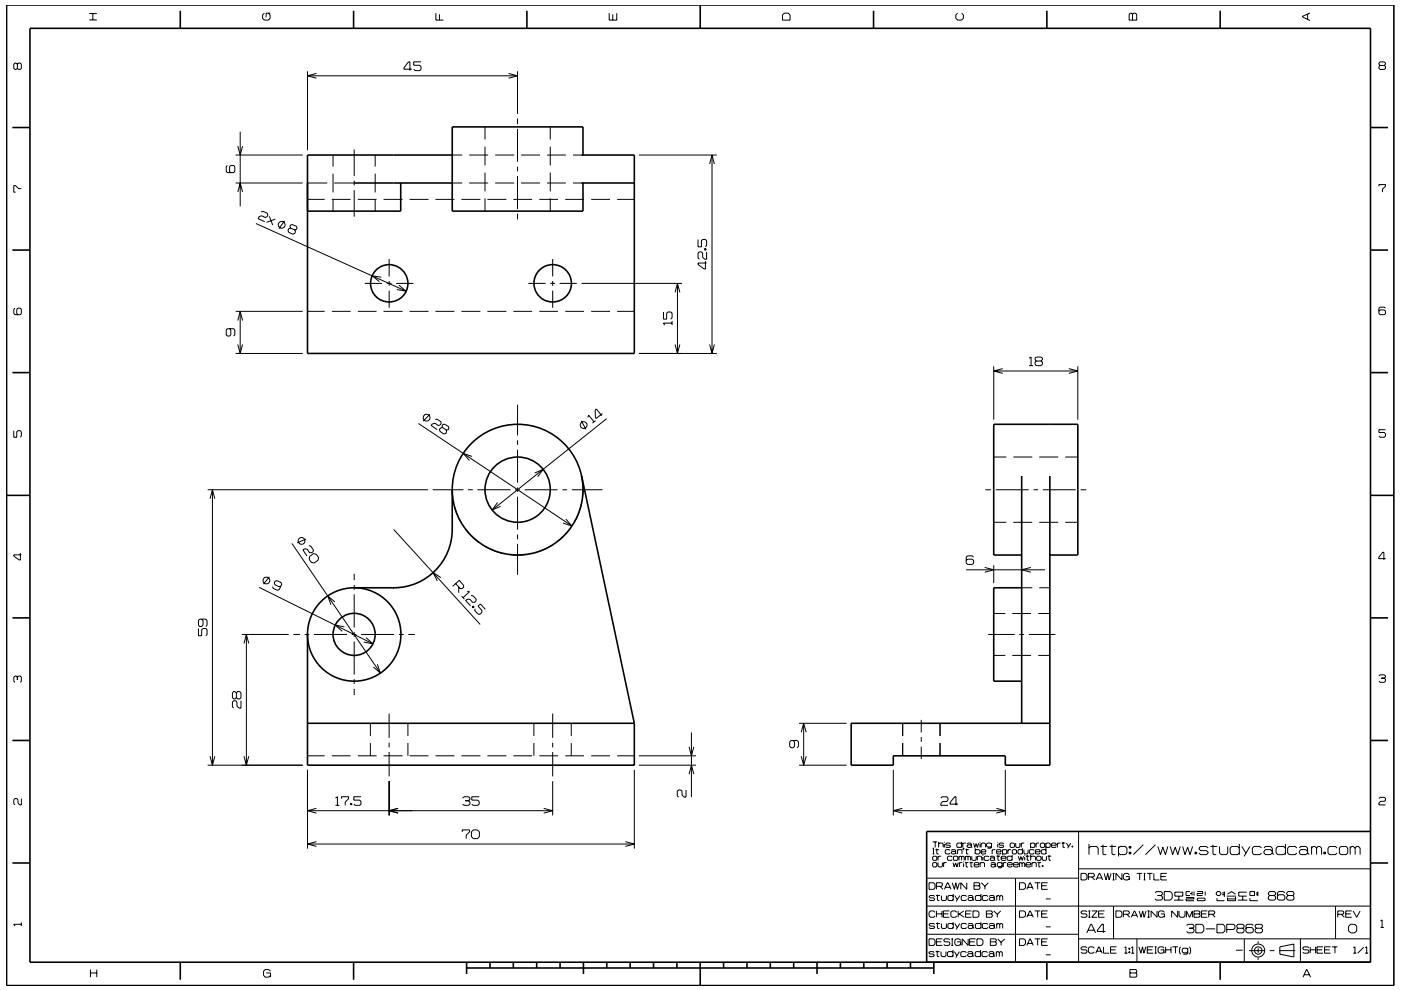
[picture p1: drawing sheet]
<svg xmlns="http://www.w3.org/2000/svg" width="297mm" height="210mm" viewBox="0 0 297 210" stroke-linecap="round" stroke-linejoin="round" font-family="sans-serif">
<g fill="none" stroke="#000" stroke-width=".21">
<path d="M3.7 13.6l-.3-.2h-.2l-.3 .2v.9l.3 .2 .5-.2M3.7 13.6l.2-.2h.4l.2 .2v.9l-.2 .2h-.4l-.2-.2M3.7 13.6v.9M18.9 4.2h1.6M18.9 2.9h1.6M19.7 2.9v1.3M56 2.8l-.3 .4v.7l.3 .4h.9l.4-.4v-.7l-.4-.4M57.3 2.8h-.9v.9M65.2 15.1v16.8M65.2 16.1h44.5M67.1 15.6l-1.9 .5 1.9 .5M87.3 14.7h-1.7v-.3l1-1.3h.3v1.9"/>
<path d="M89.3 13.1h-1.6v.7h1.3l.3 .3v.6l-.3 .3h-1l-.3-.3M92.4 2.8v1.5h1.6M93.2 3v1.3M107.8 15.6l1.9 .5-1.9 .5M109.7 15.1v9.1M129.2 2.8v1.5h1.6v-1.5M129.9 3v1.3M166.3 2.8h.8l.4 .4v1.1h-1.6v-1.1zM203 2.8l-.4 .4v.7l.4 .4h.9l.4-.4v-.7l-.4-.4M239.6 2.8h.3l.2 .2 .3-.2h.3l.3 .2v1.3h-1.6v-1.3zM240.1 3v1.3M277.2 3v1.1"/>
<path d="M277.7 2.7l-1.6 .8v.1l1.6 .8M292.6 13.9l-.2-.3v-.2l.2-.3h.9l.2 .3v.2l-.2 .3M292.6 13.9l-.2 .2v.4l.2 .2h.9l.2-.2v-.4l-.2-.2M292.6 13.9h.9M48.2 35.1l-.2 .2v1.1l.2 .2h1.3l.3-.2v-1.1l-.3-.2h-.6l-.2 .2v1.1l.2 .2M50 32.9h14.2M50 38.8h14.2M50.4 31l.5 1.9 .5-1.9M50.9 27.9v15.9M65.2 38.8h4.2M70.6 32.9v2.4M70.6 36.8v4"/>
<path d="M70.9 38.8h4.2M75.1 31.7v5.6M75.1 38.3v1M79.5 32.9v2.4M79.5 36.8v4M95.9 38.8h2.1M95.9 32.9h2.1M99.5 38.8h4M99.5 32.9h4M102.8 26.9v2.7M102.8 31.1v4M102.8 36.6v4"/>
<path d="M105 38.8h4M105 32.9h4M109.7 25.1v1.2M109.7 27.3v7M109.7 35.3v1.1M109.7 37.3v7.1M110.5 38.8h4M110.5 32.9h4M116 38.8h4M116 32.9h4M116.7 26.9v2.7M116.7 31.1v4"/>
<path d="M116.7 36.6v4M121.5 38.8h2.1M121.5 32.9h2.1M135.5 32.9h16.5M150.5 34.8l.5-1.9 .5 1.9M151 32.9v42.1M292.4 39.5v-.3h1.3v.3l-.6 .6v.7M4.5 40h-.6l-.6-.6h-.4v1.4h.4M50.4 40.7l.5-1.9 .5 1.9M54.3 47.4l31.8 14.4M55.4 45l.3-.2 .9 .4 .2 .4-.2 .4-.3 .1-.8-.3-.6 .2-.2 .4 1.4 .6M57.1 45.9l.7 1.8"/>
<path d="M58.4 46.5l-1.9 .7M60.3 46.9l-1.2 1.6M60.4 48h.1M61.6 48.4l-.1-.4 .1-.3 .3-.1 1 .4 .1 .4-.1 .2-.4 .2M61.6 48.4l.9 .4M61.6 48.4l-.4 .1-.2 .4 .2 .4 .9 .4 .4-.2 .1-.4-.1-.3M65.2 42.3h3.6M70.4 42.3h3.9M70.6 42.3v2.5M75.1 40.3v5.7M75.9 42.3h3.9M79.5 42.3v2.5"/>
<path d="M80.9 58.8l-2-.3 1.5 1.2M81.3 42.3h4M82.5 54.9v3.7M82.5 59.6v1M86.8 42.3h4M92.3 42.3h4.1M97.8 42.3h4.1M102.8 42.1v2.7M103.3 42.3h4.1M108.8 42.3h4M109.7 45.3v1.3M114.3 42.3h4"/>
<path d="M116.7 42.1v2.7M117.2 54.9v3.7M117.2 59.6v1M119.8 42.3h4M125.3 42.3h4M130.9 42.3h3.6M148 50.8v1.6h.7v-1.4l.3-.2h.6l.2 .2v1.1l-.2 .3M149.4 52.7h.3v.3h-.3zM149.4 52.9h.3M149.6 55.4v1.7h-.3l-1.3-1v-.3h1.8M149.8 53.4v1.6h-.4l-.4-.4v-.9l-.3-.3h-.4l-.3 .3v1l.3 .3M3.2 65.4l-.3 .2v.9l.3 .3h1.1l.2-.3v-.9l-.2-.2h-.5l-.2 .2v.9l.2 .3"/>
<path d="M48.7 69.7l.2 .3v1l-.2 .3h-.5l-.2-.3v-1l.2-.3h1.3l.3 .3v1l-.3 .3M50 75h14.2M50 66h14.2M50.4 68l.5-2 .5 2M50.4 73.1l.5 1.9 .5-1.9M50.9 66v9M65.2 66h3.6M70.4 66h3.9M75.9 66h3.9M77.3 60.1h3.7M81.3 66h4M82 60.1h1"/>
<path d="M82.5 61.6v3.7M84 60.1h3.6M84.6 60.5l1.5 1.3-1.9-.4M86.8 66h4M92.3 66h4.1M97.8 66h4.1M103.3 66h4.1M108.8 66h4M112 60.1h3.7M114.3 66h4M116.7 60.1h1M117.2 61.6v3.7"/>
<path d="M118.7 60.1h3.6M119.8 66h4M123.3 60.1h21.3M125.3 66h4M130.9 66h3.6M135.5 75h16.5M140.7 66.2v1.5h.6v-1.3l.3-.2h.6l.3 .2v1l-.3 .3M142.5 68.5h-1.8l.2 .5M142.5 68.1v.9M143.1 73.1l.5 1.9 .5-1.9M143.1 62l.5-1.9 .5 1.9M143.6 60.1v14.9"/>
<path d="M150.5 73.1l.5 1.9 .5-1.9M210.7 77.7v11.3M210.7 78.7h17.8M212.6 78.2l-1.9 .5 1.9 .5M218.2 76l.4-.3v1.9M218.2 77.6h.8M219.7 76.6l-.3-.3v-.3l.3-.3h1l.3 .3v.3l-.3 .3M219.7 76.6l-.3 .2v.5l.3 .3h1l.3-.3v-.5l-.3-.2M219.7 76.6h1M226.6 78.2l1.9 .5-1.9 .5M228.5 77.7v11.3M293.7 65.4l-.2-.3h-.9l-.2 .3v1.1l.2 .3h.9l.2-.3v-.5l-.2-.3h-.9l-.2 .3"/>
<path d="M2.9 91.3v1.4h.7v-1.1l.2-.3h.5l.2 .3v.9l-.2 .2M88.7 89.8l32.6 21.8M91.1 87.9l-1.4 1.4M92.3 89l.4-.1 .8 .5 .1 .4-.3 .4h-.4l-.7-.4-.5 .1-.3 .3 1.3 .9M93.8 90.7l-.1-.4 .2-.3h.4l.8 .5-.1 .6-.4 .1M93.8 90.7l.8 .5M93.8 90.7l-.4 .1-.2 .3 .1 .4 .8 .5h.4l.2-.4-.1-.4M100.1 96.8l-1.9-.6 1.3 1.5M109.7 85.8v6.6M109.7 93.4v1M109.7 95.4v7M123.3 89.3l.9 1.7"/>
<path d="M124.6 88.6l.2-.6 1.1 1.5M126.3 89.2l-.7 .5M127.7 87.7l-1.3 1.1-.2-.2v-1.7l.2-.2 1.2 1.5M128.6 88.8l-24.3 19.4M210.7 96.9h2.7M214.8 96.9h4.1M220.3 96.9h4.1M225.8 96.9h2.7M293.7 91.1h-1.3v.6h1.1l.2 .3v.5l-.2 .2h-.9l-.2-.2M4.3 117.3v1.5h-.2l-1.2-.9v-.2h1.6M44 103.9h46.7M44.5 105.8l.5-1.9 .6 1.9"/>
<path d="M45 103.9v58.4M61.9 115.3l18.7 27.4M64.9 114.3l-1.9 .8M65.5 115.7l.4 .1 .6 .9-.1 .3-.4 .3-.4-.1-.4-.7-.6-.1-.4 .2 .9 1.3M65.7 118l.8-.6 .6 .2 .5 .7-.2 .5-.8 .6-.6-.1-.5-.7zM83.5 112.3l18.3 20.2M91.7 103.9h6.6M95.9 103.9l.1 2M96.3 107.3l.6 1.9 1 1.8M98.7 112.3l1.3 1.4 1.6 1.4M99.2 103.9h1M101.2 103.9h7"/>
<path d="M102.8 115.9l1.6 .8 2.1 .6M105.5 106.6l-1.2 1.6 1.8-.8M109.2 103.9h1M109.7 103.4v.9M109.7 105.4v6.9M109.7 113.4v1M109.7 115.4v6.5M111.2 103.9h7M111.9 117.6l-1.5 .1-2.5-.1M113.4 100.3l1.7-.7-1.1 1.5M117.1 115.6h.1M117.1 115.6a11.7 11.7 0 0 1-3.7 1.6"/>
<path d="M119.2 103.9h1M120 110.1l1.3 1.5-1.9-.6M121 111.9l-1.2 1.5-1.5 1.4M121.2 103.9h6.6M123.3 106.9l-.8 2.4-.7 1.3M123.3 101v.1M123.4 101.5l.2 2-.1 1.9M206.4 118.2l-.3-.3h-1l-.2 .3v1.3l.2 .2h1l.3-.2v-.6l-.3-.3h-1l-.2 .3M208.9 103.9h1.2M210.7 119.9v3.8M210.7 110.8h2.7M211.1 103.9h7"/>
<path d="M214.8 110.8h4.1M219.1 103.9h1M220.3 110.8h4.1M221.1 103.9h7M225.8 110.8h2.7M229.1 103.9h1.2M293.8 118.5h-1.5v-.3l.9-1.1h.2v1.6M42.1 133.3v1.5h.7v-1.2l.2-.3h.6l.3 .3v1l-.3 .2M42.8 131.3l.2 .3v1l-.2 .3h-.5l-.2-.3v-1l.2-.3h1.3l.3 .3v1l-.3 .3M51.3 134.6h9.9M51.7 136.5l.5-1.9 .5 1.9M52.2 134.6v27.7"/>
<path d="M54.9 124.6l24.2 12M57.1 122.3l-1.2 1.6M59.6 124.3l-.4 .1-.9-.4-.1-.3 .1-.4 .4-.2 .9 .5 .1 .3-.5 1.2-.4 .1-.9-.4-.1-.4M62.2 134.6h1.4M64.6 134.6h1M66.6 134.6h7M71 127.7l-1.5-1.3 .6 1.9M73 133l-1.9-.4 1.5 1.3M74.6 134.6h1M75.1 121.7v1.4M75.1 124.1v1M75.1 126.1v7"/>
<path d="M75.1 134.1v1M75.1 136.1v7M76.6 134.6h7M77.6 135.3l1.5 1.3-2-.4M84.6 134.6h1M86.6 134.6h1.4M93.5 122.5l-1.7-1.1 .9 1.8M96.6 123.8l1 1h.4l.3-.2v-.4l-.9-1.1-1.4 1.3M97.3 124.5l-.1 1.2M97.9 126.4l.6 .7M99.1 125.4l.4 .1-1.3 1.3M99.9 126.3l.4 .1 .7 .7-.1 .4-.3 .3h-.4l-.6-.7h-.5l-.4 .3 1.1 1.1"/>
<path d="M100.3 128.5l.2 .2-.2 .2-.2-.2zM100.5 128.6l-.3 .2M100.7 129.1v.4l.6 .8h.5l.3-.4 .1-.4-.9-.9 .6-.5 1 1.1M204.8 120.9h16.8M208.8 120.4l1.9 .5-1.9 .5M209.5 134.6h5.6M210.7 139h2.4M210.7 130.1h2.4M214.6 139h4M214.6 130.1h4M216.1 134.6h1M216.6 124.7h2.3"/>
<path d="M218.1 134.6h5.7M218.6 120.4l-2 .5 2 .5M220.1 139h2.5M220.1 130.1h2.5M220.3 124.7h2.3M3.7 143.6l-.3-.2h-.2l-.3 .2v.9l.3 .2M3.7 143.6l.2-.2h.4l.2 .2v.9l-.2 .2M3.7 143.6v.6M50.1 147l-.3-.3h-.3l-.2 .3v1l.2 .2h.3l.3-.2M50.1 147l.3-.3h.4l.3 .3v1l-.3 .2h-.4l-.3-.2M50.1 147v1M51.1 148.6v1.6h-.4l-.5-.4v-.9l-.2-.3h-.5l-.2 .3v1l.2 .3"/>
<path d="M75.1 144.1v1M75.1 146.1v1.3M78.5 153.4v2.7M78.5 157.6v2.7M80 140.9l.6 1.8-1.4-1.2M82.5 151.3v5.2M82.5 157.5v1M82.5 159.5v5.2M86.5 153.4v2.7M86.5 157.6v2.7M113.2 153.4v2.7M113.2 157.6v2.7"/>
<path d="M117.2 151.3v5.2M117.2 157.5v1M117.2 159.5v5.2M121.1 153.4v2.7M121.1 157.6v2.7M146.1 158.4l.5 1.9 .5-1.9M146.6 155.4v13.7M168.1 157.1l.3 .2v1l-.3 .3h-.4l-.3-.3v-1l.3-.2h1.3l.3 .2v1l-.3 .3M169.4 153.4h10.1M169.9 155.3l.5-1.9 .5 1.9M170.4 153.4v8.9M191.4 153.4v2.7"/>
<path d="M191.4 157.6v2.7M195.3 152.7v2.7M195.3 156.3v1M195.3 158.4v2.6M199.3 153.4v2.7M199.3 157.6v2.7M292.4 143.4l.2-.3h.9l.2 .3v.2l-.2 .2M292.9 143.8h.6M293.5 143.8l.2 .3v.4l-.2 .2h-.9l-.2-.2M4.5 169.4v1.3h-.3l-.4-.4v-.7l-.2-.2h-.4l-.3 .2v.9l.3 .2M44 162.3h20.2M44.5 160.4l.5 1.9 .5-1.9"/>
<path d="M51.7 160.4l.5 1.9 .5-1.9M65.2 163.3v16.7M65.2 172h52M65.2 179h69.3M65.2 160.3h3.6M67.1 171.4l-1.9 .6 1.9 .5M67.1 178.5l-1.9 .5 1.9 .5M70.4 160.3h3.9M71.1 169.3l.4-.3v1.8M71.1 170.8h.9M72.4 169.4v-.4h1.5v.4l-.7 .7v.7M74.3 170.4h.3v.3h-.3z"/>
<path d="M74.5 170.4v.3M75.9 160.3h3.9M76.5 169h-1.5v.7h1.3l.2 .3v.6l-.2 .2h-1l-.3-.2M81.3 160.3h4M82.5 165.7v7.3M84.4 171.4l-1.9 .6 1.9 .5M86.8 160.3h4M92.3 160.3h4.1M97.8 160.3h4.1M98 176.4v-.4h1.6v.4l-.8 .8v.7M98.1 169.3l.3-.3h1l.2 .3v.2l-.2 .3M98.6 169.8h.8"/>
<path d="M99.4 169.8l.2 .3v.5l-.2 .2h-1l-.3-.2M100.4 176h.8l.4 .4v1.1l-.4 .4h-.8l-.5-.4v-1.1zM101.6 169h-1.6v.7h1.3l.3 .3v.6l-.3 .2h-1l-.3-.2M103.3 160.3h4.1M108.8 160.3h4M114.3 160.3h4M115.3 171.4l1.9 .6-1.9 .5M117.2 165.7v7.3M119.8 160.3h4M125.3 160.3h4M130.9 160.3h3.6M132.6 178.5l1.9 .5-1.9 .5"/>
<path d="M134.5 163.3v16.7M135.5 162.3h12.1M135.5 160.3h12.1M145.5 167.5v1.6h-.5l-.4-.4v-.9l-.3-.3h-.4l-.3 .3v1l.3 .3M146.1 164.2l.5-1.9 .5 1.9M169.4 162.3h10.1M169.9 160.4l.5 1.9 .5-1.9M189.4 163.3v9.7M189.4 172h23.7M191.3 171.4l-1.9 .6 1.9 .5M197.7 178.6h1M197.7 179.9h.4"/>
<path d="M197.9 179.9v1.2M198.3 178.6v1.1M198.6 180v1.1h.4M199 179l.2-.2h.6l.2 .2v.7M199 178.6v1.1M199.5 169.3l.2-.3h1l.3 .3v.4l-.3 .3h-.8l-.4 .4v.4h1.5M200.2 178.6v.1M200.2 179v.7M201.5 179l-.2-.2h-.6l-.2 .3 .2 .2h.6l.2 .3-.2 .1h-.6l-.2-.1M203.1 170.6h-1.7v-.3l1-1.3h.3v1.8M203.9 179l-.2-.2h-.7l-.1 .2v.6l.1 .1h.7l.2-.1M203.9 178.6v1.1"/>
<path d="M204.1 178.8v.9M204.2 179.9h.2l-.2 .4zM204.3 179.9l-.1 .4M204.8 178.8h-.5l-.2 .2M204.9 180v1.1h.4M205 179l.2-.2h.6l.2 .2v.6M206 179.4l-.2-.2h-.6l-.2 .2 .2 .3h.6l.2-.1M206 179.6l.1 .1M206.4 178.8l.3 .9 .3-.8 .2 .8 .3-.9M206.8 179.9v1.2M207.8 178.6v.1M207.8 179v.7"/>
<path d="M208 179l.2-.2h.5l.3 .2v.7M208 178.8v.9M210.2 179l-.2-.2h-.6l-.2 .2v.4l.2 .3h.6l.2-.3M210.2 178.8v.9l-.2 .2h-.6M211.2 171.4l1.9 .6-1.9 .5M211.5 178.6v.1M211.5 179v.7M212.8 179l-.2-.2h-.6l-.2 .3 .2 .2h.6l.2 .3-.2 .1h-.6l-.2-.1M213.1 163.3v9.7M214.3 178.8h.6l.2 .2v.6l-.2 .1h-.6l-.1-.1v-.6zM215.3 178.8v.8l.2 .1h.6l.1-.1v-.8M216.5 178.8v.9"/>
<path d="M216.8 179.9v1.2M217.2 178.8h-.5l-.2 .2M218.5 179l.2-.2h.5l.2 .2v.6l-.2 .1h-.5l-.2-.1M218.5 178.8v1.1M219.7 178.8v.9M220.3 178.8h-.5l-.1 .2M220.6 179l.2-.2h.5l.2 .2v.6l-.2 .1h-.5l-.2-.1zM221.7 179l.3-.2h.5l.2 .2v.6l-.2 .1h-.5l-.3-.1M221.7 178.8v1.1M221.8 179.9v1.2M222.9 179.3h1l-.1-.5h-.7l-.2 .2v.6l.2 .1h.7l.1-.1M224.2 178.8v.9"/>
<path d="M224.8 178.8h-.4l-.2 .2M225.1 178.8h.7M225.4 178.6v1.1h.4M226.1 178.8l.5 .8M227 178.8l-.6 1.1M227.3 179.4h.2v.3h-.2zM227.4 179.4v.3M228.7 176.4v27.7M230.9 179.9l.3-.4h1.3l.3 .4v1.4M230.9 179v2.3M233.3 179.5h1.4M233.8 179.2v1.9l.2 .2h.6"/>
<path d="M235.2 179.5h1.4M235.8 179.2v1.9l.2 .2h.5M237.1 179.9l.4-.4h1l.4 .4v1l-.4 .4h-1l-.4-.4M237.1 179.5v2.1M239.4 179.5h.4v.4h-.4zM239.6 179.5v.4M242.4 179.2l-2.1 2.1M245 179.2l-2.1 2.1M245.5 179.5l.5 1.8 .5-1.6 .6 1.6 .5-1.8M248.1 179.5l.5 1.8 .6-1.6 .5 1.6 .5-1.8M250.7 179.5l.5 1.8 .6-1.6 .5 1.6 .6-1.8M256.2 179.9l-.4-.4h-1.2l-.4 .4 .4 .5h1.2l.4 .5-.4 .4h-1.2l-.4-.4"/>
<path d="M256.6 179.5h1.5M257.2 179.2v1.9l.1 .2h.6M258.6 179.5v1.4l.3 .4h1.1l.3-.4v-1.4M262.8 179.9l-.4-.4h-1.2l-.4 .4v1l.4 .4h1.2l.4-.4M262.8 179v2.3M263.3 179.5l.9 1.4M265 179.5l-1.2 2.1M267.5 179.9l-.4-.4h-1.2l-.4 .4v1l.4 .4h1.2l.4-.4M268 179.9l.3-.4h1.1l.3 .4v1M272.5 179.9l-.3-.4h-1.3l-.3 .4v1l.3 .4h1.3l.3-.4M272.5 179v2.3M274.9 179.9l-.3-.4h-1.2l-.4 .4v1l.4 .4h1.2l.3-.4"/>
<path d="M275.5 179.9l.3-.4h1.1l.3 .4v1M278.1 179.9l.3-.4h.4l.3 .4M278.1 179.5v1.8M279.1 179.9l.4-.4h.3l.4 .4v1.4M279.1 179.9v1.4M283.5 179.9l-.4-.4h-1.2l-.3 .4v1l.3 .4h1.2l.4-.4M284.3 179.5h1.1l.3 .4v1l-.3 .4h-1.1l-.3-.4v-1zM286.3 179.9l.3-.4h.3l.4 .4M286.3 179.5v1.8M287.3 179.9l.4-.4h.3l.4 .4v1.4M287.3 179.9v1.4M292.4 169.4l.2-.3h.9l.2 .3v.3l-.2 .3h-.8l-.3 .3v.4h1.3"/>
<path d="M4.5 195.7v.7M4.5 196h-1.6l.3 .4M196.5 198.2h32.2M196.5 192.2h94.1M196.6 186.3h32.1M197 199.1h.9l.3 .4v.7l-.3 .3h-.9zM197 187.2h.9l.3 .4v.7l-.3 .3h-.9zM197.7 181.1h.4M197.7 181.8l.2-.2h.6l.1 .2v.5l-.1 .2h-.6l-.2-.2zM197.7 183.1l.2-.1h.6l.1 .1v.6l-.1 .2h-.6l-.2-.2zM198.2 190.2l-.2-.3h-.8l-.2 .3 .2 .3h.8l.2 .3-.2 .2h-.8l-.2-.2M198.2 196.1l-.2-.2h-.8l-.2 .2 .2 .3h.8l.2 .2-.2 .3h-.8l-.2-.2"/>
<path d="M198.2 193.5l-.2-.3h-.7l-.3 .3v.8l.3 .3h.7l.2-.3M198.3 180.2h.8M198.5 189.9h.8M198.5 195.9h.8M198.5 188h1.1l.2-.2v-.4l-.2-.2h-1.1v1.4M198.5 199.8h1.1M198.5 193.2v1.4M198.5 193.8h1.2M198.7 189.7v1.2l.5 .1M198.7 195.7v1.1l.5 .1M198.9 183v.7l.2 .2h.5l.2-.2v-.7M198.9 181.6v.9"/>
<path d="M199.3 188l.6 .6M199.6 181.6h-.5l-.2 .2M199.6 189.9v.9l.2 .2h.6l.3-.2v-.9M199.6 195.9v.8l.2 .2h.6l.3-.2v-.8M199.7 193.2v1.4M199.8 199.1h-1.3v1.4h1.3M200 193.8h1.1M200.1 183v.9M200.2 188.6l.7-1.4h.1l.6 1.4M200.4 188.2h1M200.7 183h-.5l-.1 .1M201.3 193.2h-1.3v1.4h1.3"/>
<path d="M201.4 199.3l-.2-.2h-.9l-.2 .5 .2 .2h.9l.2 .2v.3l-.2 .2h-.9l-.2-.2M201.4 180.4l-.1-.2h-.7l-.2 .2v.5l.2 .2h.7l.1-.2M201.7 180.4l.2-.2h.5l.2 .2v.5M201.7 199.1h.4M201.9 199.1v1.4M201.9 187.2l.5 1.4 .2-1.4 .4 1.4 .4-1.4M201.9 181.8l-.2-.2h-.7l-.1 .2v.5l.1 .2h.7l.2-.2M202.1 183l.2 .9 .3-.9 .3 .9 .3-.9M202.1 190.2l-.2-.3h-.7l-.2 .3v.6l.2 .2h.7l.2-.2M202.1 196.1l-.2-.2h-.7l-.2 .2v.6l.2 .2h.7l.2-.2M202.1 189.6v1.4M202.1 195.6v1.3"/>
<path d="M202.1 181.8l.2-.2h.6l.2 .2v.5l-.2 .2h-.6l-.2-.2zM202.4 189.9l.5 .9M202.4 195.9l.5 .8M202.6 180.8l-.2-.2h-.5l-.2 .2 .2 .3h.5l.2-.2M202.6 180.9l.2 .2M202.9 193.5l-.3-.3h-.7l-.3 .3v.8l.3 .3h.7l.3-.3M202.9 199.8h.8v.7M203 180.4l.2-.2h.6l.2 .2v.7M203 180.2v.9M203.2 193.2v1.4M203.3 181.8l.2-.2 .4 .2M203.3 181.6v.9"/>
<path d="M203.4 193.8l1 .8M203.4 183v.9M203.5 189.9l-.8 1.3M203.5 195.9l-.8 1.2M203.7 199.5l-.3-.4h-.7l-.3 .4v.7l.3 .3h.7l.3-.3M203.9 181.8v.7M203.9 181.8l.1-.2 .4 .2v.7M204 183h-.4l-.2 .1M204.3 182.7v.2M204.3 183.1v.8M204.3 193.2l-1.1 .8M204.6 183h.7"/>
<path d="M204.7 180.2h.7M204.7 181.6v.9M204.7 181.8l.1-.2 .4 .2M204.7 193.8h1.1M204.8 182.8v1l.4 .1M204.9 190.2l-.2-.3h-.7l-.2 .3v.6l.2 .2h.7l.2-.2M204.9 196.1l-.2-.2h-.7l-.2 .2v.6l.2 .2h.7l.2-.2M205 187.2v1.4l-1.3-1.4v1.4M205.2 190.2l.2-.3h.7l.2 .3v.6M205.2 196.1l.2-.2h.7l.2 .2v.6M205.2 181.8v.7M205.2 181.8l.2-.2 .4 .2v.7"/>
<path d="M205.3 199.1v1.4l-1.3-1.4v1.4M205.6 183h.7M205.6 199.8h1M205.9 182.8v1l.3 .1M206 193.2h-1.3v1.4h1.3M206 181.6v.7l.2 .2h.6l.2-.2v-.7M206.3 193.2h1l.3 .3v.8l-.3 .3h-1zM206.3 190.6l-.2-.2h-.7l-.2 .2 .2 .4h.7l.2-.2M206.3 196.5l-.2-.2h-.7l-.2 .2 .2 .4h.7l.2-.2M206.3 190.8l.2 .2M206.3 196.7l.2 .2M206.5 187.2h1.1l.2 .2-.2 .5 .2 .2v.3l-.2 .2h-1.1z"/>
<path d="M206.5 187.9h1.1M206.5 183.4h1.1l-.2-.4h-.7l-.2 .1v.6l.2 .2h.7l.2-.2M206.8 180.4l.1-.2h.7l.2 .2v.5l-.2 .2h-.7l-.1-.2M206.8 199.1h-1.2v1.4h1.2M207.1 199.1h1l.3 .4v.7l-.3 .3h-1zM207.2 181.8l.2-.2h.5l.2 .2v.7M207.2 181.6v.9M207.8 183.1l.2-.1h.6l.1 .1v.8M207.8 183v.9M208 190.2l-.2-.3h-.8l-.2 .3v.6l.2 .2h.8l.2-.2M208 196.1l-.2-.2h-.8l-.2 .2v.6l.2 .2h.8l.2-.2M208 189.6v1.4"/>
<path d="M208 195.6v1.3M208 180.7h1v-.3l-.2-.2h-.6l-.2 .2v.5l.2 .2h.6l.2-.2M208.1 187.2l.7 .8M208.4 181.3v.2M208.4 181.8v.7M208.8 188v.6M209.1 193.2h1.1l.2 .2-.2 .4 .2 .2v.3l-.2 .3h-1.1zM209.1 193.8h1.1M209.5 190.2l-.3-.3h-.7l-.2 .3v.6l.2 .2h.7l.3-.2M209.5 196.1l-.3-.2h-.7l-.2 .2v.6l.2 .2h.7l.3-.2M209.5 187.2l-.7 .8M209.7 181.8l-.2-.2h-.7l-.1 .2v.5l.1 .2h.7l.2-.2"/>
<path d="M209.7 190.2l.3-.3h.6l.2 .3v.6M209.7 196.1l.3-.2h.6l.2 .2v.6M209.9 181.8l.2-.2h.5l.3 .2v.5M210 199.1h1l.2 .2-.2 .5 .2 .2v.3l-.2 .2h-1zM210 199.8h1M210.1 183.1l.2-.1h.5l.2 .1v.6M210.4 180.2v.9M210.7 193.2l.8 .7M210.8 190.6l-.2-.2h-.6l-.3 .2v.2l.3 .2h.6l.2-.2M210.8 196.5l-.2-.2h-.6l-.3 .2v.2l.3 .2h.6l.2-.2M210.8 190.8l.2 .2M210.8 196.7l.2 .2"/>
<path d="M210.9 182.2l-.3-.3h-.5l-.2 .3 .2 .3h.5l.3-.2M210.9 182.3l.1 .2M211 183.5l-.2-.2h-.5l-.2 .2 .2 .4h.5l.2-.2M211 183.7l.2 .2M211 180.2h-.4l-.2 .2M211.3 181.6h.7M211.3 180.7h1l-.2-.5h-.6l-.2 .2v.5l.2 .2h.6l.2-.2M211.3 190.2l.2-.3 .5 .3M211.3 189.9v1.1M211.3 195.9v1M211.3 196.1l.2-.2 .5 .2M211.5 193.9v.7"/>
<path d="M211.5 199.1l.8 .8M211.6 181.4v1l.3 .1M212 190.2l.2-.3 .4 .3v.8M212 190.2v.8M212 196.1v.8M212 196.1l.2-.2 .4 .2v.8M212.2 193.2l-.7 .7M212.3 182h1v-.2l-.2-.2h-.6l-.2 .2v.5l.2 .2h.6l.2-.2M212.3 199.9v.6M212.5 183.1l-.2-.1h-.7l-.2 .1v.5l.2 .2h.7l.2-.2M212.5 183v.9l-.2 .2h-.7M212.6 180.4l.1-.2h.6l.1 .2v.5l-.1 .2h-.6l-.1-.2"/>
<path d="M212.6 180.2v1.1M212.7 183v.9M213 199.1l-.7 .8M213.4 183h-.5l-.2 .1M213.6 183.4h1l-.1-.4h-.7l-.2 .1v.6l.2 .2h.7l.1-.2M213.7 180.2v.9M214.4 180.2h-.5l-.2 .2M214.6 181.8l-.2-.2h-.7l-.2 .2v.5l.2 .2h.7l.2-.2M214.6 181.3v1.2M214.6 180.4l.2-.2h.5l.2 .2v.5l-.2 .2h-.5l-.2-.2zM214.9 183.4h1l-.2-.4h-.6l-.2 .1v.6l.2 .2h.6l.2-.2M215.3 186.3v17.8"/>
<path d="M215.9 181.6l.3 .9 .2-.8 .3 .8 .3-.9M216.2 183v.9M216.2 183.1l.2-.1 .3 .1M216.2 199.1h.9l.3 .4v.7l-.3 .3h-.9zM216.2 187.2h.9l.3 .4v.7l-.3 .3h-.9zM216.2 193.2h.9l.3 .3v.8l-.3 .3h-.9zM216.7 183.1l.2-.1 .4 .1v.8M216.7 183.1v.8M216.8 180.4l-.2-.2h-.6l-.2 .2v.5l.2 .2h.6l.2-.2M217.1 180.2v.7l.2 .2h.5l.2-.2v-.7M217.3 181.3v.2M217.3 181.8v.7"/>
<path d="M217.5 183.4h1l-.1-.4h-.7l-.2 .1v.6l.2 .2h.7l.1-.2M217.5 181.6h.8M217.7 194.6l.7-1.4 .7 1.4M217.7 188.6l.7-1.4 .7 1.4M217.8 181.4v1l.4 .1M217.9 194.1h1M217.9 188.2h1M218.5 181.8l.2-.2h.6l.2 .2v.7M218.5 181.3v1.2M218.8 183.1l.2-.1h.5l.2 .1v.8M218.8 183v.9M219.2 180.4l-.1-.2h-.7l-.2 .2v.5l.2 .2h.7l.1-.2"/>
<path d="M219.4 199.1h1.2M219.4 193.2h1.2M219.4 187.2h1.2M219.5 180.7h1l-.2-.5h-.6l-.2 .2v.5l.2 .2h.6l.2-.2M219.8 181.8l.2-.2h.5l.2 .2v.5l-.2 .2h-.5l-.2-.2zM220 183h.7M220 187.2v1.4M220 193.2v1.4M220 199.1v1.4M220.3 182.8v1l.3 .1M220.8 199.8h1.1M220.8 193.8h1.1"/>
<path d="M220.8 187.9h1.1M221 183.6h.1v.2h-.1zM221 181.6v.7l.1 .2h.6l.2-.2v-.7M221.1 183.6v.2M221.7 196.6h1.1M221.7 190.7h1.1M221.8 180.4l-.2-.2h-.6l-.2 .2v.5l.2 .2h.6l.2-.2M222.1 199.1h-1.3v1.4h1.3M222.1 187.2h-1.3v1.4h1.3M222.1 193.2h-1.3v1.4h1.3M222.1 181.6h.8M222.4 181.4v1l.4 .1"/>
<path d="M228.7 199.1h61.9M228.7 184.3h61.9M229.2 185.2h.9l.4 .4v.7l-.4 .3h-.9zM230.4 197.9l.9-1.9h.1l.9 1.9M230.5 193.4l-.2-.2h-.9l-.2 .2 .2 .4h.9l.2 .2v.3l-.2 .3h-.9l-.2-.3M230.7 197.3h1.3M230.8 186h1l.2-.2v-.3l-.2-.3h-1v1.4M230.8 193.2h.4M230.8 194.6h.4M231 193.2v1.4M231.5 186l.6 .6M231.5 193.2h1.1l-1.1 1.4h1.1"/>
<path d="M232.4 186.6l.6-1.4h.2l.6 1.4M232.6 186.2h1M232.9 193.8h1.1M234.1 185.2l.4 1.4 .4-1.4 .3 1.4 .4-1.4M234.2 193.2h-1.3v1.4h1.3M234.4 197.6h-1.7v-.3l.9-1.3h.3v1.9M235.9 185.2h.4M235.9 186.6h.4M236.1 185.2v1.4M236.1 192.2v6.9M236.6 193.2h1l.3 .3v.8l-.3 .3h-1zM237.9 185.2v1.4l-1.3-1.4v1.4"/>
<path d="M238.2 193.9h1l.2-.2v-.3l-.2-.2h-1v1.4M238.7 185.9h.7v.7M238.9 193.9l.7 .7M239.4 180.8h.4v.3h-.4zM239.4 185.6l-.3-.4h-.6l-.3 .4v.7l.3 .3h.6l.3-.3M239.6 180.8v.3M239.9 194.6l.6-1.4 .7 1.4M240.1 194.1h.9M241 185.2h1.1M241 199.1v5M241.5 193.2l.4 1.4 .4-1.4 .3 1.4 .4-1.4M241.6 185.2v1.4"/>
<path d="M242.5 185.2h.4M242.5 186.6h.4M242.7 185.2v1.4M243.2 185.2h1.1M243.3 193.2h.5M243.3 194.6h.5M243.5 193.2v1.4M243.8 185.2v1.4M244.6 185.2v1.4h1.2M244.9 189.4l.3-.3h1l.3 .3v.2l-.3 .3M245.3 193.2v1.4l-1.2-1.4v1.4M245.4 189.9h.8"/>
<path d="M246.1 193.8h.8v.8M246.1 185.9h1.1M246.2 189.9l.3 .3v.5l-.3 .2h-1l-.3-.2M246.8 189.1h1.3l.4 .4v1l-.4 .4h-1.3zM246.9 193.5l-.4-.3h-.6l-.3 .3v.8l.3 .3h.6l.4-.3M247.4 185.2h-1.3v1.4h1.3M248.9 190.9h2M249.1 189.2h1.7v.9h-1.7zM249.7 193.2v1.4l-1.3-1.4v1.4M249.9 190.1v.8M250 193.2v1.1l.3 .3h.6l.3-.3v-1.1M251.5 190.4h1.6v.3h-1.6v.3h1.6"/>
<path d="M251.5 194.6v-1.4l.7 1.4 .6-1.4v1.4M251.6 196.3l.3-.3h1l.3 .3v.3l-.3 .3M252.1 196.9h.8M252.3 189.1h-.8v.8h.8M252.3 189.5h.4M252.7 189.1v.8M252.9 196.9l.3 .2v.5l-.3 .3h-1l-.3-.3M253.1 193.2h1.1l.2 .2-.2 .4 .2 .3v.2l-.2 .3h-1.1zM253.1 193.8h1.1M253.2 189.1v.8M253.4 180.8h.3v.3h-.3zM253.5 196h1.3l.4 .5v.9l-.4 .5h-1.3z"/>
<path d="M253.5 180.8v.3M253.8 189.1h1.2v.4h-1.2v.4h1.2M254 190.5h1.4l.1 .4-.1 .1h-1.4l-.2-.1zM254.7 193.8h1.1M255.5 189.1v.8M255.6 197h2M256 193.2h-1.3v1.4h1.3M256.3 193.9h1l.3-.2v-.3l-.3-.2h-1v1.4M257 193.9l.6 .7M258 196h1.3l.4 .5v.9l-.4 .5h-1.3zM258 190.5v.5h1.6M258.1 189.1h.5l.3 .3v.2l-.3 .3h-.5l-.2-.3v-.2z"/>
<path d="M259.1 189.4h.5M259.1 189.8h.5M259.6 189.1v1.1M260.1 190.1h2M260.1 197.1h1.4l.3-.2v-.6l-.3-.3h-1.4v1.9M260.3 190.7h1.7M260.3 190.4v.6h1.7v-.6M260.3 189.6l.8-.5 .9 .5M262.5 196.9l-.3 .2v.5l.3 .3h1l.3-.3v-.5l-.3-.2M262.5 196.9l-.3-.3v-.3l.3-.3h1l.3 .3v.3l-.3 .3M262.5 196.9h1M262.5 190.9h2"/>
<path d="M263.5 190.1v.8M263.8 199.1v5M264.3 189.2h-1.7v.9h1.7M265 189.1h1v.8h-1zM265 190.5v.5h1.7M265.7 196.3l-.3-.3h-.9l-.3 .3v1.3l.3 .3h.9l.3-.3v-.6l-.3-.3h-.9l-.3 .3M266.3 189.4h.4M266.3 189.8h.4M266.4 196.9l-.3-.3v-.3l.3-.3h1l.3 .3v.3l-.3 .3M266.4 196.9l-.3 .2v.5l.3 .3h1l.3-.3v-.5l-.3-.2M266.4 196.9h1M266.7 189.1v1"/>
<path d="M266.7 199.6v.5M269.2 189.9h1M269.2 189.9l-.3-.3v-.2l.3-.3h1l.3 .3v.2l-.3 .3M269.2 189.9l-.3 .3v.5l.3 .2h1l.3-.2v-.5l-.3-.3M269.7 180.6l-.3-.4h-1.1l-.3 .4v.3l.3 .4h1.1l.3-.4M269.7 180.9l.4 .4M272.4 189.4l-.3-.3h-1l-.3 .3v1.3l.3 .2h1l.3-.2v-.6l-.3-.3h-1l-.3 .3M273.1 189.9h1M273.1 189.9l-.3-.3v-.2l.3-.3h1l.3 .3v.2l-.3 .3M273.1 189.9l-.3 .3v.5l.3 .2h1l.3-.2v-.5l-.3-.3M275.7 199.1v5M277.2 180.6l-.3-.4h-1.1l-.3 .4v.3l.3 .4h1.1l.3-.4"/>
<path d="M277.2 180.9l.4 .4M280.7 180.8h.3v.3h-.3zM280.9 180.8v.3M283.2 192.2v6.9M283.6 193.9h1.1l.2-.2v-.3l-.2-.2h-1.1v1.4M284.4 193.9l.6 .7M285.3 193.8h1.1M285.9 196.5l.5-.5h.8l.5 .5v.9l-.5 .5h-.8l-.5-.5zM286.6 193.2h-1.3v1.4h1.3M286.9 193.2l.8 1.4 .7-1.4M292.7 195.4l.3-.3v1.6M292.7 196.7h.7"/>
<path d="M19.2 206.4h1.3M19.2 205.7v1.6M20.5 205.7v1.6M56.5 206.4h.9v.9M57.4 206l-.4-.4h-.8l-.3 .4v.9l.3 .4h.8l.4-.4M198.1 202l-.2-.2h-.8l-.2 .2 .2 .3h.8l.2 .3-.2 .3h-.8l-.2-.2M198.4 201.8h.8M198.7 201.6v1.2l.4 .1M199.5 201.8v.9l.2 .2h.7l.2-.2v-.9M201.7 200.5h.4M202.1 202l-.3-.2h-.7l-.2 .2v.7l.2 .2h.7l.3-.2M202.1 201.5v1.4"/>
<path d="M202.3 201.8l.6 .9M203.4 201.8l-.8 1.3M204.9 202l-.3-.2h-.7l-.2 .2v.7l.2 .2h.7l.3-.2M205.1 202.1l.3-.3h.6l.2 .3v.6M206.2 202.5l-.2-.2h-.6l-.3 .2v.2l.3 .2h.6l.2-.2M206.2 202.7l.3 .2M207.9 202.1l-.2-.3h-.7l-.2 .3v.6l.2 .2h.7l.2-.2M207.9 201.5v1.4M209.4 202.1l-.2-.3h-.8l-.2 .3v.6l.2 .2h.8l.2-.2M209.7 202.1l.2-.3h.6l.2 .3v.6M210.7 202.5l-.2-.2h-.6l-.2 .2 .2 .4h.6l.2-.2M210.7 202.7l.2 .2"/>
<path d="M211.2 201.8v1.1M211.2 202.1l.2-.3 .5 .3M211.9 202.1l.2-.3 .4 .3v.8M211.9 202.1v.8M217.7 200.5l.7-1.4 .7 1.4M217.9 200.1h1M221.7 202.5h1.1M230.5 201l-.2-.2h-.9l-.2 .4 .2 .3h.9l.2 .2v.3l-.2 .2h-.9l-.2-.2M232 201.1l-.3-.3h-.6l-.3 .3v.8l.3 .3h.6l.3-.3M232.3 202.2l.7-1.4 .7 1.4M232.5 201.8h1M234 200.8v1.4h1.2"/>
<path d="M235.5 201.5h1M236.7 200.8h-1.2v1.4h1.2M238.4 202.2h.7M238.4 201l.3-.2v1.4M239.3 201.1h.3v.2h-.3zM239.3 201.9h.3v.2h-.3zM239.4 201.1v.2M239.4 201.9v.2M239.6 205.6h1.2l.2 .3-.2 .5 .2 .2v.4l-.2 .3h-1.2zM239.6 206.4h1.2M239.9 202.2h.6M239.9 201l.3-.2v1.4"/>
<path d="M241.5 200.8l.4 1.4 .3-1.4 .3 1.4 .4-1.4M243.2 201.5h1.1M244.5 200.8h-1.3v1.4h1.3M244.8 200.8h.4M244.8 202.2h.4M245 200.8v1.4M246.1 201.5h.7v.7M246.8 201.1l-.3-.3h-.6l-.4 .3v.8l.4 .3h.6l.3-.3M247.1 201.5h1.2M247.1 200.8v1.4M248.3 200.8v1.4M248.6 200.8h1.2"/>
<path d="M249.2 200.8v1.4M250.4 200.8a1.09 1.09 0 0 0 0 1.6M251.8 201.3l-.2-.2h-.7l-.2 .2v.6l.2 .2h.7l.2-.2M251.8 201.1v1.1l-.2 .2h-.7M252.1 200.8a1.1 1.1 0 0 1 0 1.6M262 201.5h1.5M264.8 201.6h3.4M266.7 201.1v1M266.7 203.1v.5M269.2 201.6h1M271.2 201.6h3.4M274.3 203l-2.9-.6v-1.6l2.9-.6v2.8"/>
<path d="M276.3 207.3l.7-1.6h.1l.8 1.6M276.5 206.8h1.1M277.5 201l-.2-.2h-.9l-.2 .4 .2 .3h.9l.2 .2v.3l-.2 .2h-.9l-.2-.2M277.8 201.5h1.1M277.8 200.8v1.4M278.9 200.8v1.4M279.2 201.5h1.1M280.5 200.8h-1.3v1.4h1.3M280.8 201.5h1.1M282.1 200.8h-1.3v1.4h1.3M282.4 200.8h1.1M283 200.8v1.4"/>
<path d="M286.9 202.2h.7M286.9 201l.4-.2v1.4M289.1 200.9l-1.2 1.3M289.4 202.2h.7M289.4 201l.4-.2v1.4"/>
<circle cx="59.7" cy="47.7" r=".73"/>
<circle cx="90.5" cy="88.6" r=".73"/>
<circle cx="123.7" cy="90.2" r=".73"/>
<circle cx="63.9" cy="114.7" r=".74"/>
<circle cx="56.5" cy="123.1" r=".72"/>
<circle cx="266.8" cy="201.6" r="1.38"/>
<circle cx="266.8" cy="201.6" r=".79"/>
</g>
<g fill="none" stroke="#000" stroke-width=".34">
<path d="M1.4 1.1h294.1v207.9h-294.1zM6.4 6h284.2v198.1h-284.3zM38.2 2.3v3.7M75 2.3v3.7M111.7 2.3v3.7M148.5 1.1v4.9M185.2 2.3v3.7M222 2.3v3.7M258.7 2.3v3.7M2.6 27h3.7M75.1 38.8h20.8M85 38.8v6h-19.8"/>
<path d="M95.9 32.9h-30.7v42.1h69.3v-42.1h-11.2M123.3 38.8h11.2M123.6 32.9v-6h-27.7v17.9h27.7v-6M290.6 27h3.7M2.6 53h3.7M290.6 53h3.7M2.6 79h3.7M290.6 79h3.7M1.4 105.1h4.9M95.9 112.3a12.4 12.4 0 0 1-12.5 12.4h.1h-8.4M95.9 103.9v8.4M123.3 101l11.2 52.4"/>
<path d="M216.6 117.7h-5.9v-27.7h17.8v27.7h-5.9M216.6 101v52.4M222.6 101v61.3h-9.5v-2h-23.7v2h-8.9v-8.9h42.1M290.6 105.1h4.9M2.6 131.1h3.7M65.2 134.6v27.7h69.3v-8.9M216.6 124.7h-5.9v19.8h5.9M290.6 131.1h3.7M2.6 157.1h3.7M65.2 153.4h69.3M290.6 157.1h3.7M290.6 176.4h-94.1v27.7"/>
<path d="M2.6 183h3.7M290.6 183h3.7M38.2 204.1v3.7M75 204.1v3.7M98.9 205.3h99.1M98.9 204.1v2.5M103.9 204.1v1.2M108.8 204.1v1.2M113.8 204.1v1.2M118.7 204.1v1.2M123.7 204.1v2.5M128.6 204.1v1.2"/>
<path d="M133.6 204.1v1.2M138.6 204.1v1.2M143.5 204.1v1.2M148.5 204.1v4.9M153.4 204.1v1.2M158.4 204.1v1.2M163.3 204.1v1.2M168.3 204.1v1.2M173.2 204.1v2.5M178.2 204.1v1.2M183.1 204.1v1.2M188.1 204.1v1.2"/>
<path d="M193 204.1v1.2M198 204.1v2.5M222 204.1v3.7M258.7 204.1v3.7"/>
<circle cx="82.5" cy="60.1" r="4"/>
<circle cx="117.2" cy="60.1" r="4"/>
<circle cx="109.8" cy="103.9" r="13.9"/>
<circle cx="109.8" cy="103.9" r="6.9"/>
<circle cx="75.1" cy="134.5" r="4.5"/>
<circle cx="75.1" cy="134.6" r="9.9"/>
</g>
</svg>
